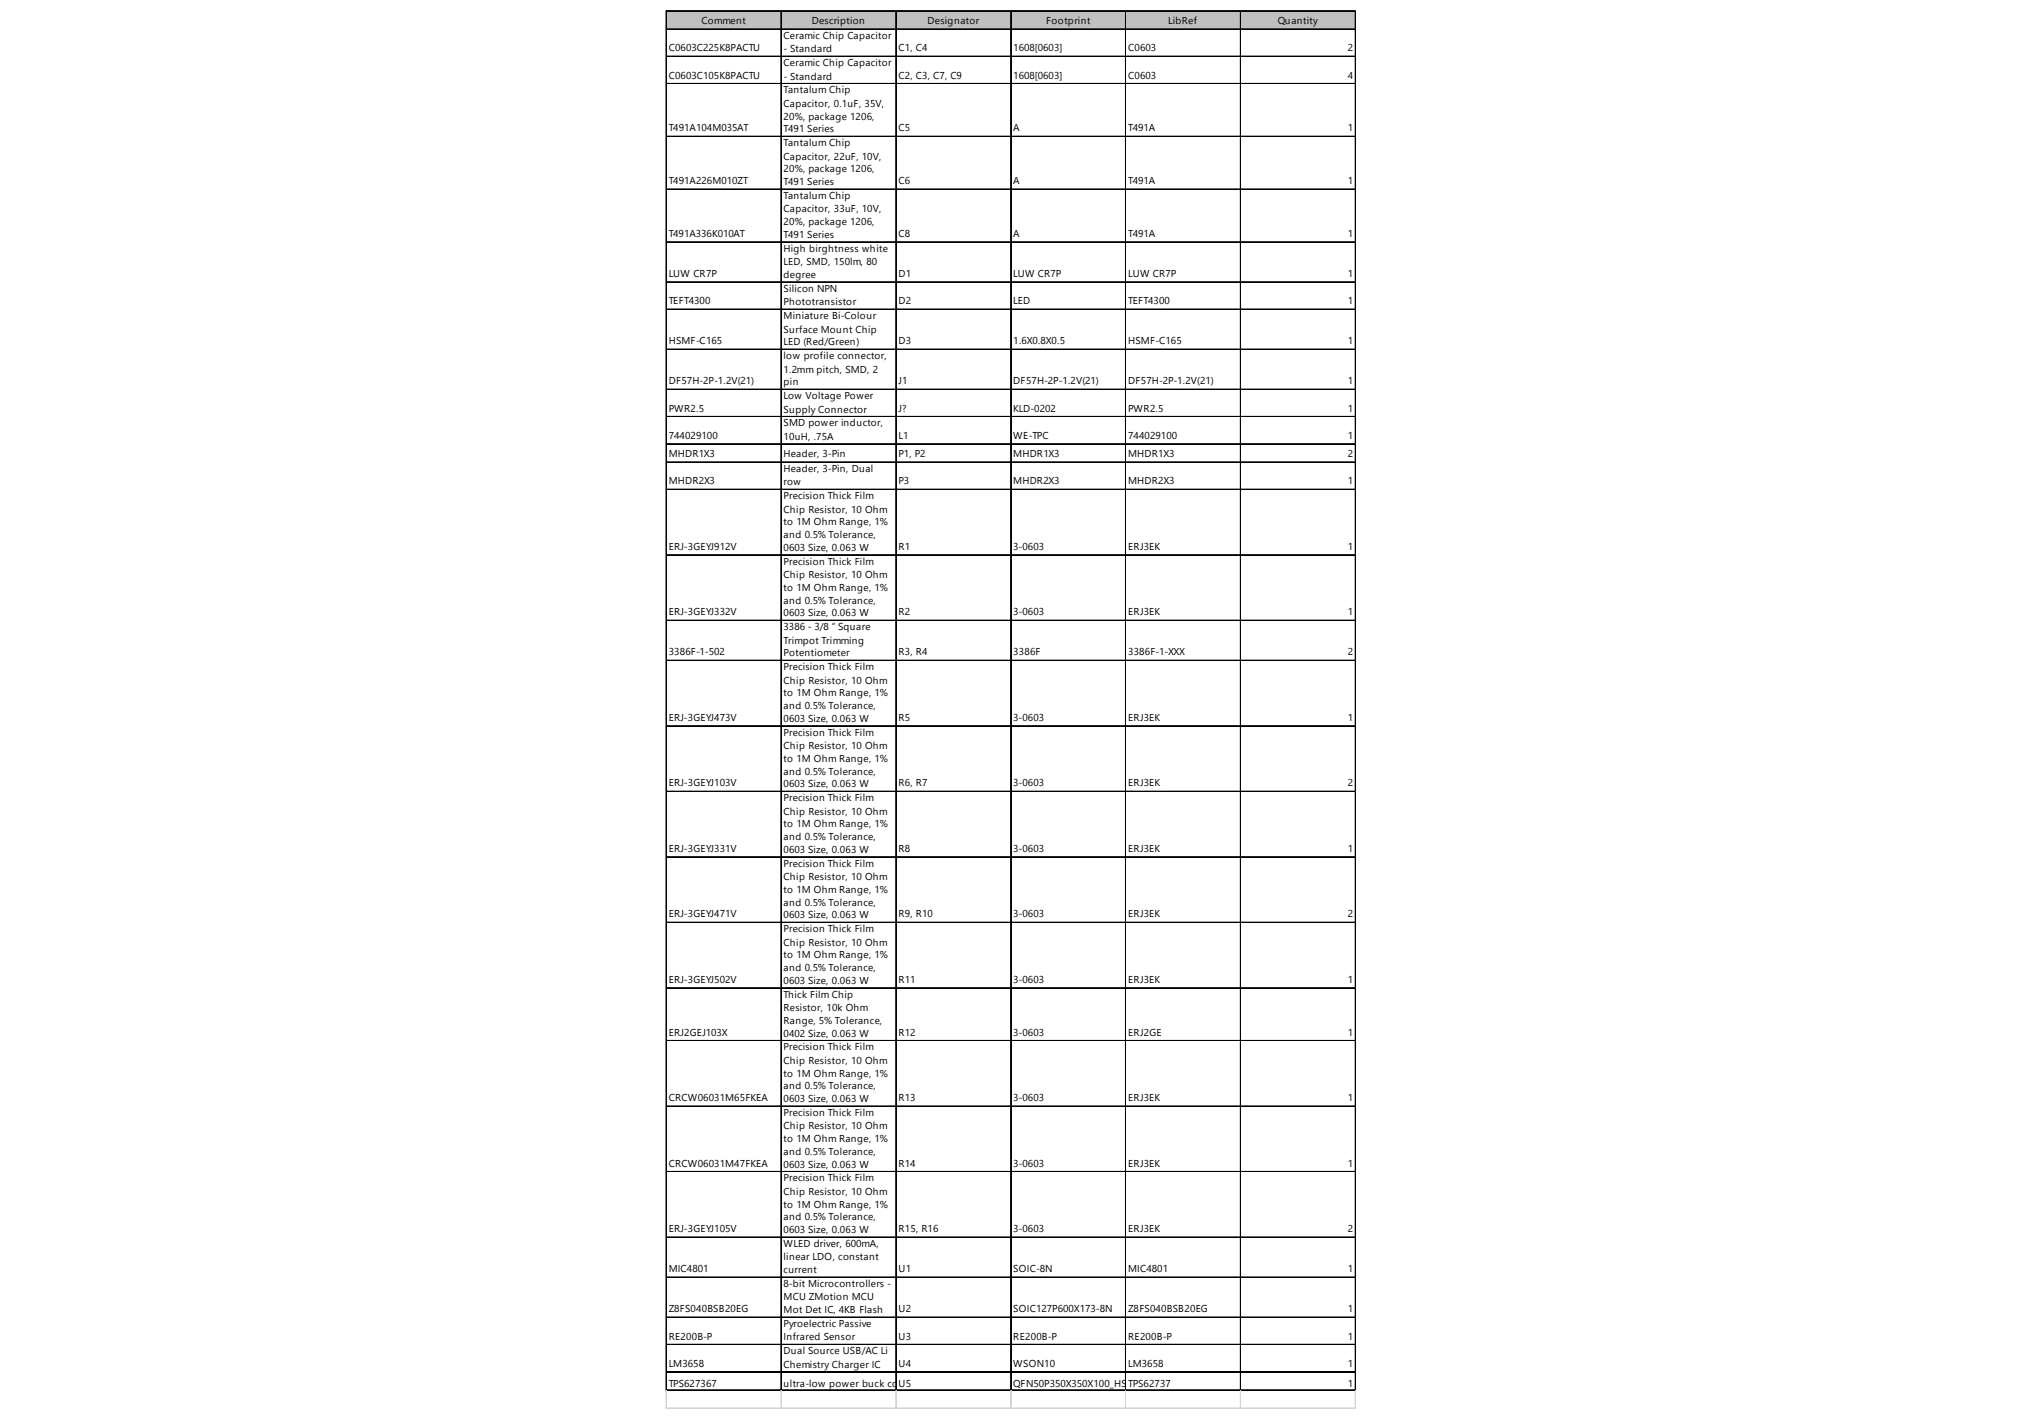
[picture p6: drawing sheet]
<svg xmlns="http://www.w3.org/2000/svg" width="287mm" height="202mm" viewBox="0 0 287 202" stroke-linecap="round" stroke-linejoin="round" font-family="sans-serif">
<defs><g id="words">
<g font-size="1.4">
<text x="99.4" y="3.4">Comment</text>
<text x="111" y="5.5">Ceramic Chip Capacitor</text>
<text x="115" y="3.4">Description</text>
<text x="131.4" y="3.4">Designator</text>
<text x="148.2" y="3.4">Footprint</text>
<text x="165.5" y="3.4">LibRef</text>
<text x="181" y="3.4">Quantity</text>
<text x="94.7" y="7.3">C0603C225K8PACTU</text>
<text x="94.7" y="11.1">C0603C105K8PACTU</text>
<text x="111" y="7.4">- Standard</text>
<text x="111" y="9.3">Ceramic Chip Capacitor</text>
<text x="111" y="11.3">- Standard</text>
<text x="127.3" y="7.3">C1, C4</text>
<text x="127.3" y="11.1">C2, C3, C7, C9</text>
<text x="143.5" y="7.3">1608[0603]</text>
<text x="143.5" y="11.1">1608[0603]</text>
<text x="159.8" y="7.3">C0603</text>
<text x="159.8" y="11.1">C0603</text>
<text x="190.9" y="7.3">2</text>
<text x="190.9" y="11.1">4</text>
<text x="111" y="13.2">Tantalum Chip</text>
<text x="111" y="15.1">Capacitor, 0.1uF, 35V,</text>
<text x="111" y="16.9">20%, package 1206,</text>
<text x="94.7" y="18.6">T491A104M035AT</text>
<text x="111" y="18.7">T491 Series</text>
<text x="111" y="20.7">Tantalum Chip</text>
<text x="111" y="22.6">Capacitor, 22uF, 10V,</text>
<text x="127.3" y="18.6">C5</text>
<text x="143.5" y="18.6">A</text>
<text x="159.8" y="18.6">T491A</text>
<text x="190.9" y="18.6">1</text>
<text x="94.7" y="26.1">T491A226M010ZT</text>
<text x="111" y="24.4">20%, package 1206,</text>
<text x="111" y="26.2">T491 Series</text>
<text x="111" y="28.1">Tantalum Chip</text>
<text x="127.3" y="26.1">C6</text>
<text x="143.5" y="26.1">A</text>
<text x="159.8" y="26.1">T491A</text>
<text x="190.9" y="26.1">1</text>
<text x="94.7" y="33.6">T491A336K010AT</text>
<text x="111" y="30.1">Capacitor, 33uF, 10V,</text>
<text x="111" y="31.9">20%, package 1206,</text>
<text x="111" y="33.7">T491 Series</text>
<text x="111" y="35.6">High birghtness white</text>
<text x="127.3" y="33.6">C8</text>
<text x="143.5" y="33.6">A</text>
<text x="159.8" y="33.6">T491A</text>
<text x="190.9" y="33.6">1</text>
<text x="94.7" y="39.2">LUW CR7P</text>
<text x="111" y="37.5">LED, SMD, 150lm, 80</text>
<text x="111" y="39.3">degree</text>
<text x="111" y="41.3">Silicon NPN</text>
<text x="127.3" y="39.2">D1</text>
<text x="143.5" y="39.2">LUW CR7P</text>
<text x="159.8" y="39.2">LUW CR7P</text>
<text x="190.9" y="39.2">1</text>
<text x="94.7" y="43.1">TEFT4300</text>
<text x="111" y="43.2">Phototransistor</text>
<text x="111" y="45.1">Miniature Bi-Colour</text>
<text x="111" y="47.1">Surface Mount Chip</text>
<text x="127.3" y="43.1">D2</text>
<text x="143.5" y="43.1">LED</text>
<text x="159.8" y="43.1">TEFT4300</text>
<text x="190.9" y="43.1">1</text>
<text x="94.7" y="48.7">HSMF-C165</text>
<text x="111" y="48.9">LED (Red/Green)</text>
<text x="111" y="50.8">low profile connector,</text>
<text x="111" y="52.7">1.2mm pitch, SMD, 2</text>
<text x="127.3" y="48.7">D3</text>
<text x="143.5" y="48.7">1.6X0.8X0.5</text>
<text x="159.8" y="48.7">HSMF-C165</text>
<text x="190.9" y="48.7">1</text>
<text x="94.7" y="54.4">DF57H-2P-1.2V(21)</text>
<text x="94.7" y="58.3">PWR2.5</text>
<text x="111" y="54.5">pin</text>
<text x="111" y="56.5">Low Voltage Power</text>
<text x="111" y="58.4">Supply Connector</text>
<text x="127.3" y="54.4">J1</text>
<text x="127.3" y="58.3">J?</text>
<text x="143.5" y="54.4">DF57H-2P-1.2V(21)</text>
<text x="143.5" y="58.3">KLD-0202</text>
<text x="159.8" y="54.4">DF57H-2P-1.2V(21)</text>
<text x="159.8" y="58.3">PWR2.5</text>
<text x="190.9" y="54.4">1</text>
<text x="190.9" y="58.3">1</text>
<text x="94.7" y="62.1">744029100</text>
<text x="94.7" y="64.7">MHDR1X3</text>
<text x="111" y="60.3">SMD power inductor,</text>
<text x="111" y="62.3">10uH, .75A</text>
<text x="111" y="64.7">Header, 3-Pin</text>
<text x="127.3" y="62.1">L1</text>
<text x="127.3" y="64.7">P1, P2</text>
<text x="143.5" y="62.1">WE-TPC</text>
<text x="143.5" y="64.7">MHDR1X3</text>
<text x="159.8" y="62.1">744029100</text>
<text x="159.8" y="64.7">MHDR1X3</text>
<text x="190.9" y="62.1">1</text>
<text x="190.9" y="64.7">2</text>
<text x="94.7" y="68.6">MHDR2X3</text>
<text x="111" y="66.8">Header, 3-Pin, Dual</text>
<text x="111" y="68.7">row</text>
<text x="111" y="70.6">Precision Thick Film</text>
<text x="127.3" y="68.6">P3</text>
<text x="143.5" y="68.6">MHDR2X3</text>
<text x="159.8" y="68.6">MHDR2X3</text>
<text x="190.9" y="68.6">1</text>
<text x="94.7" y="77.9">ERJ-3GEYJ912V</text>
<text x="111" y="72.6">Chip Resistor, 10 Ohm</text>
<text x="111" y="74.4">to 1M Ohm Range, 1%</text>
<text x="111" y="76.2">and 0.5% Tolerance,</text>
<text x="111" y="78">0603 Size, 0.063 W</text>
<text x="127.3" y="77.9">R1</text>
<text x="143.5" y="77.9">3-0603</text>
<text x="159.8" y="77.9">ERJ3EK</text>
<text x="190.9" y="77.9">1</text>
<text x="111" y="79.9">Precision Thick Film</text>
<text x="111" y="81.8">Chip Resistor, 10 Ohm</text>
<text x="111" y="83.6">to 1M Ohm Range, 1%</text>
<text x="94.7" y="87.1">ERJ-3GEYJ332V</text>
<text x="111" y="85.4">and 0.5% Tolerance,</text>
<text x="111" y="87.3">0603 Size, 0.063 W</text>
<text x="111" y="89.2">3386 - 3/8 ” Square</text>
<text x="127.3" y="87.1">R2</text>
<text x="143.5" y="87.1">3-0603</text>
<text x="159.8" y="87.1">ERJ3EK</text>
<text x="190.9" y="87.1">1</text>
<text x="94.7" y="92.8">3386F-1-502</text>
<text x="111" y="91.1">Trimpot Trimming</text>
<text x="111" y="92.9">Potentiometer</text>
<text x="111" y="94.8">Precision Thick Film</text>
<text x="127.3" y="92.8">R3, R4</text>
<text x="143.5" y="92.8">3386F</text>
<text x="159.8" y="92.8">3386F-1-XXX</text>
<text x="190.9" y="92.8">2</text>
<text x="111" y="96.8">Chip Resistor, 10 Ohm</text>
<text x="111" y="98.6">to 1M Ohm Range, 1%</text>
<text x="111" y="100.4">and 0.5% Tolerance,</text>
<text x="94.7" y="102.1">ERJ-3GEYJ473V</text>
<text x="111" y="102.2">0603 Size, 0.063 W</text>
<text x="111" y="104.1">Precision Thick Film</text>
<text x="111" y="106.1">Chip Resistor, 10 Ohm</text>
<text x="111" y="107.9">to 1M Ohm Range, 1%</text>
<text x="127.3" y="102.1">R5</text>
<text x="143.5" y="102.1">3-0603</text>
<text x="159.8" y="102.1">ERJ3EK</text>
<text x="190.9" y="102.1">1</text>
<text x="94.7" y="111.3">ERJ-3GEYJ103V</text>
<text x="111" y="109.7">and 0.5% Tolerance,</text>
<text x="111" y="111.5">0603 Size, 0.063 W</text>
<text x="111" y="113.4">Precision Thick Film</text>
<text x="127.3" y="111.3">R6, R7</text>
<text x="143.5" y="111.3">3-0603</text>
<text x="159.8" y="111.3">ERJ3EK</text>
<text x="190.9" y="111.3">2</text>
<text x="111" y="115.3">Chip Resistor, 10 Ohm</text>
<text x="111" y="117.1">to 1M Ohm Range, 1%</text>
<text x="111" y="118.9">and 0.5% Tolerance,</text>
<text x="94.7" y="120.6">ERJ-3GEYJ331V</text>
<text x="111" y="120.7">0603 Size, 0.063 W</text>
<text x="111" y="122.7">Precision Thick Film</text>
<text x="111" y="124.6">Chip Resistor, 10 Ohm</text>
<text x="127.3" y="120.6">R8</text>
<text x="143.5" y="120.6">3-0603</text>
<text x="159.8" y="120.6">ERJ3EK</text>
<text x="190.9" y="120.6">1</text>
<text x="94.7" y="129.9">ERJ-3GEYJ471V</text>
<text x="111" y="126.4">to 1M Ohm Range, 1%</text>
<text x="111" y="128.2">and 0.5% Tolerance,</text>
<text x="111" y="130">0603 Size, 0.063 W</text>
<text x="111" y="131.9">Precision Thick Film</text>
<text x="127.3" y="129.9">R9, R10</text>
<text x="143.5" y="129.9">3-0603</text>
<text x="159.8" y="129.9">ERJ3EK</text>
<text x="190.9" y="129.9">2</text>
<text x="111" y="133.9">Chip Resistor, 10 Ohm</text>
<text x="111" y="135.7">to 1M Ohm Range, 1%</text>
<text x="111" y="137.5">and 0.5% Tolerance,</text>
<text x="94.7" y="139.1">ERJ-3GEYJ502V</text>
<text x="111" y="139.3">0603 Size, 0.063 W</text>
<text x="111" y="141.2">Thick Film Chip</text>
<text x="111" y="143.1">Resistor, 10k Ohm</text>
<text x="127.3" y="139.1">R11</text>
<text x="143.5" y="139.1">3-0603</text>
<text x="159.8" y="139.1">ERJ3EK</text>
<text x="190.9" y="139.1">1</text>
<text x="94.7" y="146.6">ERJ2GEJ103X</text>
<text x="111" y="144.9">Range, 5% Tolerance,</text>
<text x="111" y="146.7">0402 Size, 0.063 W</text>
<text x="111" y="148.7">Precision Thick Film</text>
<text x="127.3" y="146.6">R12</text>
<text x="143.5" y="146.6">3-0603</text>
<text x="159.8" y="146.6">ERJ2GE</text>
<text x="190.9" y="146.6">1</text>
<text x="94.7" y="155.9">CRCW06031M65FKEA</text>
<text x="111" y="150.6">Chip Resistor, 10 Ohm</text>
<text x="111" y="152.4">to 1M Ohm Range, 1%</text>
<text x="111" y="154.2">and 0.5% Tolerance,</text>
<text x="127.3" y="155.9">R13</text>
<text x="143.5" y="155.9">3-0603</text>
<text x="159.8" y="155.9">ERJ3EK</text>
<text x="190.9" y="155.9">1</text>
<text x="111" y="156">0603 Size, 0.063 W</text>
<text x="111" y="157.9">Precision Thick Film</text>
<text x="111" y="159.9">Chip Resistor, 10 Ohm</text>
<text x="111" y="161.7">to 1M Ohm Range, 1%</text>
<text x="94.7" y="165.2">CRCW06031M47FKEA</text>
<text x="111" y="163.5">and 0.5% Tolerance,</text>
<text x="111" y="165.3">0603 Size, 0.063 W</text>
<text x="111" y="167.2">Precision Thick Film</text>
<text x="127.3" y="165.2">R14</text>
<text x="143.5" y="165.2">3-0603</text>
<text x="159.8" y="165.2">ERJ3EK</text>
<text x="190.9" y="165.2">1</text>
<text x="111" y="169.2">Chip Resistor, 10 Ohm</text>
<text x="111" y="171">to 1M Ohm Range, 1%</text>
<text x="111" y="172.8">and 0.5% Tolerance,</text>
<text x="94.7" y="174.4">ERJ-3GEYJ105V</text>
<text x="111" y="174.6">0603 Size, 0.063 W</text>
<text x="111" y="176.5">WLED driver, 600mA,</text>
<text x="111" y="178.4">linear LDO, constant</text>
<text x="127.3" y="174.4">R15, R16</text>
<text x="143.5" y="174.4">3-0603</text>
<text x="159.8" y="174.4">ERJ3EK</text>
<text x="190.9" y="174.4">2</text>
<text x="94.7" y="180.1">MIC4801</text>
<text x="94.7" y="185.8">Z8FS040BSB20EG</text>
<text x="111" y="180.2">current</text>
<text x="111" y="182.2">8-bit Microcontrollers -</text>
<text x="111" y="184.1">MCU ZMotion MCU</text>
<text x="111" y="185.9">Mot Det IC, 4KB Flash</text>
<text x="127.3" y="180.1">U1</text>
<text x="127.3" y="185.8">U2</text>
<text x="143.5" y="180.1">SOIC-8N</text>
<text x="143.5" y="185.8">SOIC127P600X173-8N</text>
<text x="159.8" y="180.1">MIC4801</text>
<text x="159.8" y="185.8">Z8FS040BSB20EG</text>
<text x="190.9" y="180.1">1</text>
<text x="190.9" y="185.8">1</text>
<text x="94.7" y="189.6">RE200B-P</text>
<text x="111" y="187.8">Pyroelectric Passive</text>
<text x="111" y="189.8">Infrared Sensor</text>
<text x="111" y="191.7">Dual Source USB/AC Li</text>
<text x="127.3" y="189.6">U3</text>
<text x="143.5" y="189.6">RE200B-P</text>
<text x="159.8" y="189.6">RE200B-P</text>
<text x="190.9" y="189.6">1</text>
<text x="94.7" y="193.5">LM3658</text>
<text x="94.7" y="196.3">TPS627367</text>
<text x="111" y="193.6">Chemistry Charger IC</text>
<text x="111" y="196.3">ultra-low power buck co</text>
<text x="127.2" y="196.3">nverter, 50/200mA, enab</text>
<text x="127.3" y="193.5">U4</text>
<text x="127.3" y="196.3">U5</text>
<text x="143.2" y="196.3">l</text>
<text x="143.5" y="193.5">WSON10</text>
<text x="143.5" y="196.3">QFN50P350X350X100_HS</text>
<text x="143.6" y="196.3">e pin</text>
<text x="159.6" y="196.3">-T15N</text>
<text x="159.8" y="193.5">LM3658</text>
<text x="160.4" y="196.3">PS62737</text>
<text x="190.9" y="193.5">1</text>
<text x="190.9" y="196.3">1</text>
</g>
</g></defs>
<path d="M94.4 1.6h97.6v2.6h-97.6z" fill="#c0c0c0"/>
<g fill="none" stroke="#000" stroke-width=".14">
<path d="M94.3 1.5v195.4M94.4 1.5v195.4M94.5 1.5h97.5M94.5 1.6h97.5M94.5 4.1h97.5M94.5 7.9h97.5M94.5 8h97.5M94.5 11.8h97.5M94.5 11.9h97.5M94.5 19.3h97.5M110.6 1.6v195.3M110.7 1.6v195.3"/>
<path d="M126.9 1.6v195.3M143.1 1.6v195.3M143.2 1.6v195.3M159.4 1.6v195.3M159.5 1.6v195.3M175.7 1.6v195.3M191.9 1.6v195.3M192 1.6v195.3M94.5 26.7h97.5M94.5 26.8h97.5M94.5 34.2h97.5M94.5 34.3h97.5"/>
<path d="M94.5 39.9h97.5M94.5 43.7h97.5M94.5 43.8h97.5M94.5 49.4h97.5M94.5 49.5h97.5M94.5 55.1h97.5M94.5 58.9h97.5M94.5 59h97.5M94.5 62.8h97.5M94.5 62.9h97.5M94.5 65.4h97.5M94.5 69.2h97.5"/>
<path d="M94.5 69.3h97.5M94.5 78.5h97.5M94.5 78.6h97.5M94.5 87.8h97.5M94.5 93.4h97.5M94.5 93.5h97.5M94.5 102.7h97.5M94.5 102.8h97.5M94.5 112h97.5M94.5 112.1h97.5M94.5 121.3h97.5M94.5 130.5h97.5"/>
<path d="M94.5 130.6h97.5M94.5 139.8h97.5M94.5 139.9h97.5M94.5 147.3h97.5M94.5 156.5h97.5M94.5 156.6h97.5M94.5 165.8h97.5M94.5 165.9h97.5M94.5 175.1h97.5M94.5 175.2h97.5M94.5 180.8h97.5M94.5 186.4h97.5"/>
<path d="M94.5 186.5h97.5M94.5 190.3h97.5M94.5 190.4h97.5M94.5 194.2h97.5M94.5 196.7h97.5M94.5 196.8h97.5"/>
</g>
<g fill="none" stroke="#d4d4d4" stroke-width=".14">
<path d="M94.3 196.9v2.5M94.3 199.3h97.7M94.4 196.9v2.5M110.6 196.9v2.5M110.7 196.9v2.5M126.9 196.9v2.5M143.1 196.9v2.5M143.2 196.9v2.5M159.4 196.9v2.5M159.5 196.9v2.5M175.7 196.9v2.5M191.9 196.9v2.5"/>
<path d="M192 196.9v2.5"/>
</g>
<use href="#words"/>
</svg>
